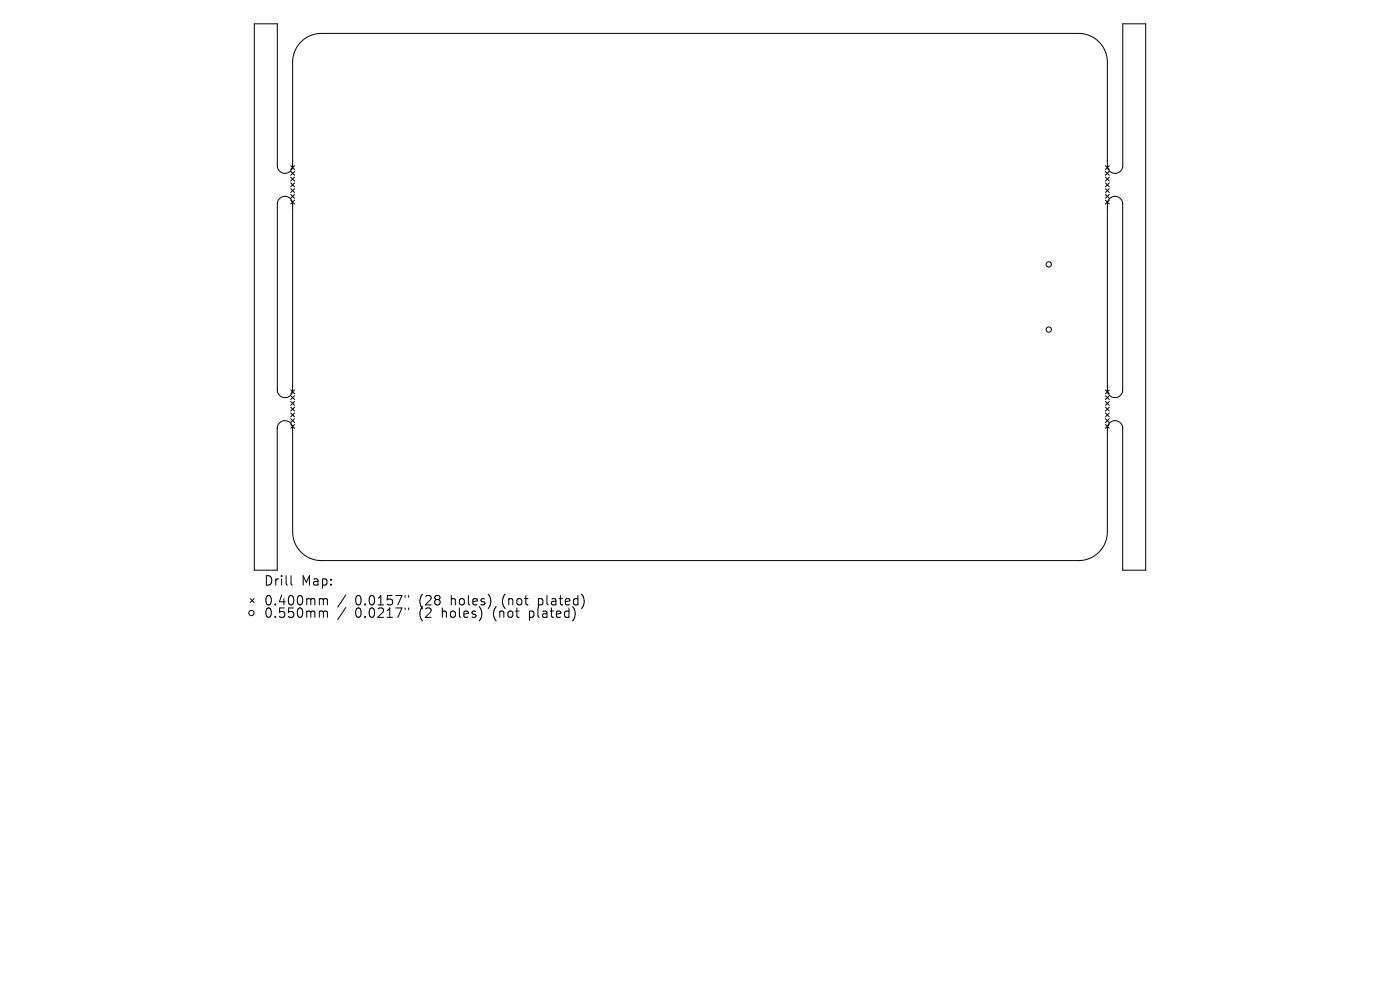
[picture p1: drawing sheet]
<svg xmlns="http://www.w3.org/2000/svg" width="297mm" height="210mm" viewBox="0 0 297 210" stroke-linecap="round" stroke-linejoin="round" font-family="sans-serif">
<defs><g id="words">
<g font-size="2.8">
<text x="55.9" y="124.5">Drill</text>
<text x="63.9" y="124.5">Map:</text>
<text x="55.9" y="128.7">0.400mm</text>
<text x="55.9" y="131.3">0.550mm</text>
<text x="75.3" y="128.7">0.0157&quot;</text>
<text x="75.3" y="131.3">0.0217&quot;</text>
<text x="89.1" y="128.7">(28</text>
<text x="89.1" y="131.3">(2</text>
<text x="94" y="131.3">holes)</text>
<text x="95.9" y="128.7">holes)</text>
<text x="105.1" y="131.3">(not</text>
<text x="107" y="128.7">(not</text>
<text x="112.9" y="131.3">plated)</text>
<text x="114.8" y="128.7">plated)</text>
</g>
</g></defs>
<g fill="none" stroke="#000" stroke-width=".21">
<path d="M53.9 5.1h4.9v30a1.63 1.63 0 0 0 1.7 1.7 1.63 1.63 0 0 0 1.6-1.7v-21.9a6.1 6.1 0 0 1 6.1-6.1h160.6a6.1 6.1 0 0 1 6.1 6.1v21.9a1.63 1.63 0 0 0 1.7 1.7 1.63 1.63 0 0 0 1.6-1.7v-30h4.9v115.9h-4.9v-30.1a1.63 1.63 0 0 0-1.7-1.7 1.63 1.63 0 0 0-1.6 1.7v21.9a6.1 6.1 0 0 1-6.1 6.1h-160.6a6.1 6.1 0 0 1-6.1-6.1v-21.9a1.63 1.63 0 0 0-1.7-1.7 1.63 1.63 0 0 0-1.6 1.7v30.1h-4.9zM61.7 35.1l.8 .9M61.7 36.4l.8 .8M61.7 37.6l.8 .8M61.7 38.8l.8 .8M62.5 35.1l-.8 .9M62.5 36.4l-.8 .8M62.5 37.6l-.8 .8M62.5 38.8l-.8 .8M234.5 35.1l.8 .9M234.5 36.4l.8 .8M234.5 37.6l.8 .8"/>
<path d="M234.5 38.8l.8 .8M235.3 35.1l-.8 .9M235.3 36.4l-.8 .8M235.3 37.6l-.8 .8M235.3 38.8l-.8 .8M59.3 42.1a1.63 1.63 0 0 1 1.8-.3 1.63 1.63 0 0 1 1 1.5v39.4a1.63 1.63 0 0 1-1.6 1.7 1.63 1.63 0 0 1-1.7-1.7v-39.4l.2-.7zM61.7 40l.8 .8M61.7 41.2l.8 .9M61.7 42.5l.8 .8M62.5 40l-.8 .8M62.5 41.2l-.8 .9M62.5 42.5l-.8 .8"/>
<path d="M234.5 40l.8 .8M234.5 41.2l.8 .9M234.5 42.5l.8 .8M235.3 40l-.8 .8M235.3 41.2l-.8 .9M235.3 42.5l-.8 .8M235.4 42.1a1.63 1.63 0 0 1 1.8-.3 1.63 1.63 0 0 1 1 1.5v39.4a1.63 1.63 0 0 1-1.7 1.7 1.63 1.63 0 0 1-1.6-1.7v-39.4l.1-.6zM61.7 82.7l.8 .8M61.7 83.9l.8 .9M61.7 85.2l.8 .8M61.7 86.4l.8 .8M61.7 87.6l.8 .8"/>
<path d="M61.7 88.8l.8 .8M61.7 90l.8 .9M62.5 82.7l-.8 .8M62.5 83.9l-.8 .9M62.5 85.2l-.8 .8M62.5 86.4l-.8 .8M62.5 87.6l-.8 .8M62.5 88.8l-.8 .8M62.5 90l-.8 .9M234.5 82.7l.8 .8M234.5 83.9l.8 .9M234.5 85.2l.8 .8"/>
<path d="M234.5 86.4l.8 .8M234.5 87.6l.8 .8M234.5 88.8l.8 .8M234.5 90l.8 .9M235.3 82.7l-.8 .8M235.3 83.9l-.8 .9M235.3 85.2l-.8 .8M235.3 86.4l-.8 .8M235.3 87.6l-.8 .8M235.3 88.8l-.8 .8M235.3 90l-.8 .9M53.1 127l.8 .8"/>
<path d="M53.9 127l-.8 .8M61.7 122.1v1.7l.3 .3M68 127l.5 .1 .1 .2M68 129.6h.3l.3 .3M68.6 127.3l.3-.3 .5 .1 .1 1.2M68.6 127.3v1M68.6 129.9v1.1M68.6 129.9l.3-.3 .5 .1 .1 1.3M73.4 126.2l-1.8 2.6M73.4 128.9l-1.8 2.5M85.9 126.3v.4M85.9 129v.3"/>
<path d="M86.7 126.3v.4M86.7 129v.3"/>
<circle cx="222.5" cy="56.1" r=".56"/>
<circle cx="222.5" cy="69.9" r=".56"/>
<circle cx="53.3" cy="130" r=".56"/>
</g>
<use href="#words"/>
</svg>
